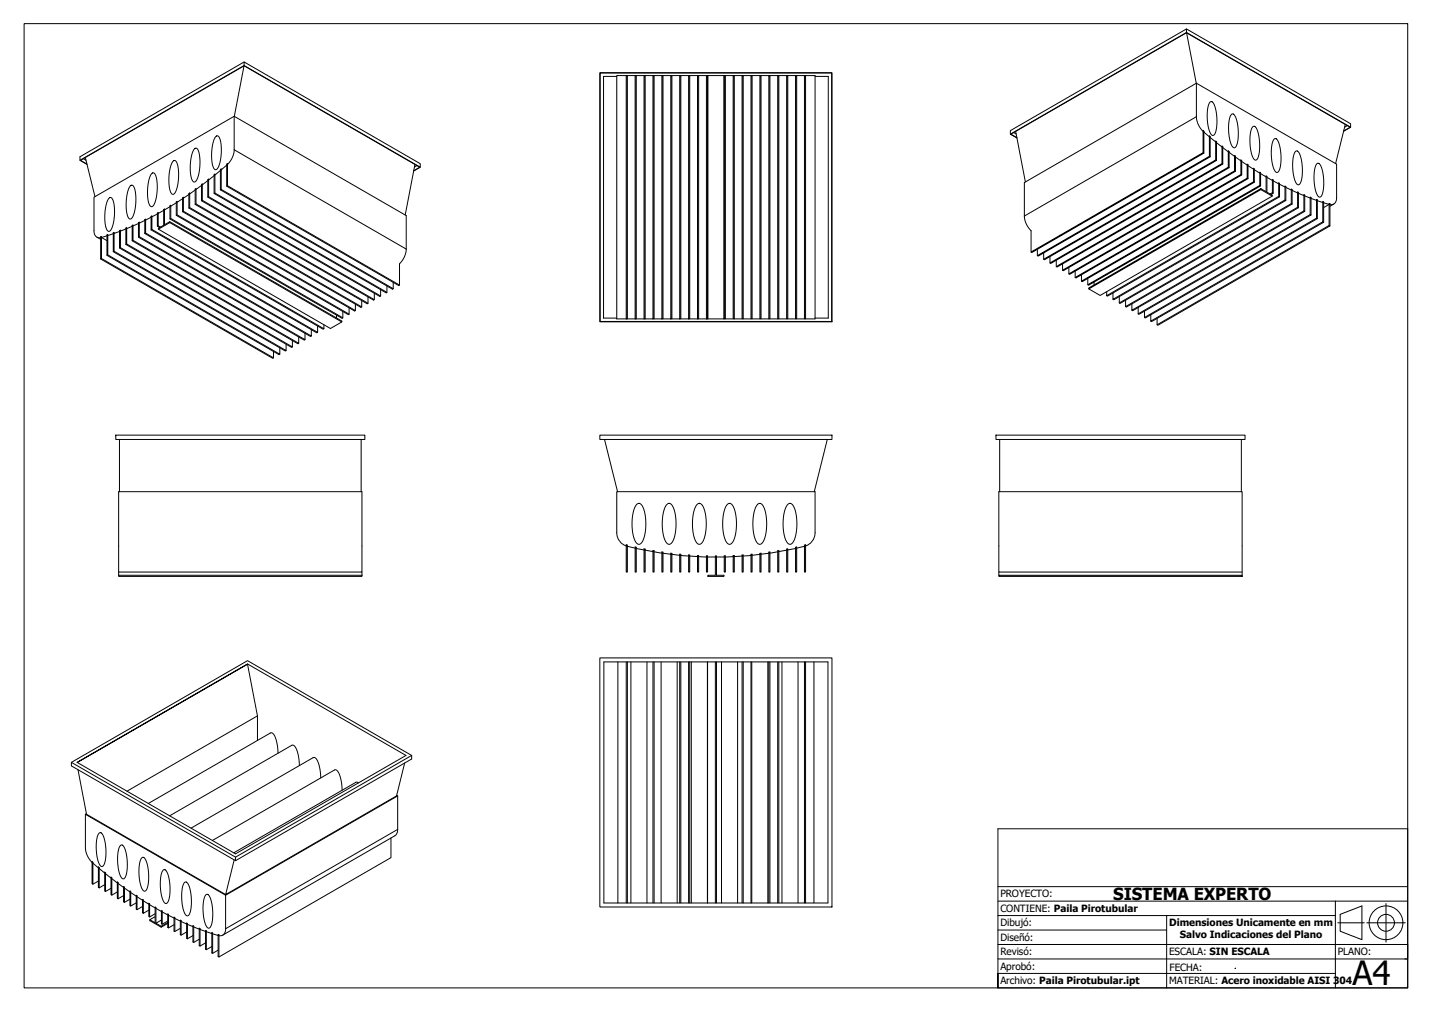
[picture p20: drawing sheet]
<svg xmlns="http://www.w3.org/2000/svg" width="297mm" height="210mm" viewBox="0 0 297 210" stroke-linecap="round" stroke-linejoin="round" font-family="sans-serif">
<defs><g id="words">
<text font-size="6.9" x="280.6" y="204.4">A4</text>
<text font-size="3.5" x="230.9" y="186.6">SISTEMA EXPERTO</text>
<g font-size="2.1">
<text x="207.5" y="186.2">PROYECTO:</text>
<text x="207.5" y="189.2">CONTIENE: Paila Pirotubular</text>
<text x="207.5" y="195.2">Diseñó:</text>
<text x="207.5" y="192.2">Dibujó:</text>
<text x="242.5" y="192.1">Dimensiones Unicamente en mm</text>
<text x="244.7" y="194.6">Salvo Indicaciones del Plano</text>
<text x="207.5" y="201.2">Aprobó:</text>
<text x="207.5" y="198.2">Revisó:</text>
<text x="242.5" y="198.2">ESCALA: SIN ESCALA</text>
<text x="242.6" y="201.4">FECHA:</text>
<text x="277.5" y="198.2">PLANO:</text>
<text x="207.5" y="204.2">Archivo: Paila Pirotubular.ipt</text>
<text x="242.5" y="204.2">MATERIAL: Acero inoxidable AISI 304</text>
</g>
</g></defs>
<!-- layer: Visible (ISO) -->
<g fill="none" stroke="#000" stroke-width=".21">
<path d="M50.6 13.7l-2 10.4v7a4.6 4.6 0 0 1-1.6 3.2 69.4 69.4 0 0 1-26.3 15 1.22 1.22 0 0 1-1.2-1.4v-7l29.1-16.8 35.7 20.6v7a4.6 4.6 0 0 1-1.4 3v4.4l-.2 .1-35.7-20.6v-4.5l.2-.2v4.6M50.6 13.6v-.7l36.6 21v.8M50.6 12.9l-34 19.6v.8M124.4 15.1h48.2v51.6h-48.2zM124.5 15.1h48v51.6h-48zM127.9 15.8h-2.7v50.2h2.7M129.9 15.7h-2v50.4h2M129.9 15.7h.2v50.4h-.2zM130.1 15.7h1.6M131.7 15.7h.3v50.4h-.3zM132 15.7h1.6M133.6 15.7h.2v50.4h-.2z"/>
<path d="M133.8 15.7h1.6M135.4 15.7h.3v50.4h-.3zM135.7 15.7h1.6M137.3 15.7h.2v50.4h-.2zM137.5 15.7h1.6M139.1 15.7h.3v50.4h-.3zM139.4 15.7h1.6M141 15.7h.2v50.4h-.2zM141.2 15.7h1.6M142.8 15.7h.3v50.4h-.3zM143.1 15.7h1.6M144.7 15.7h.2v50.4h-.2z"/>
<path d="M144.9 15.7h1.6M146.5 15.7h.3v50.4h-.3zM146.8 15.7h.1M146.8 15.7h3.4v50.4h-3.4M146.8 15.7v50.4M150.2 15.7h.1M150.2 15.7h.3v50.4h-.3zM150.5 15.7h1.6M152.1 15.7h.2v50.4h-.2zM152.3 15.7h1.6M153.9 15.7h.3v50.4h-.3zM154.2 15.7h1.6"/>
<path d="M155.8 15.7h.2v50.4h-.2zM156 15.7h1.6M157.6 15.7h.3v50.4h-.3zM157.9 15.7h1.6M159.5 15.7h.2v50.4h-.2zM159.7 15.7h1.6M161.3 15.7h.3v50.4h-.3zM161.6 15.7h1.6M163.2 15.7h.2v50.4h-.2zM163.4 15.7h1.6M165 15.7h.3v50.4h-.3zM165.3 15.7h1.6"/>
<path d="M166.9 15.7h.2v50.4h-.2zM167.1 15.7h2v50.4h-2M169.1 15.8h2.7v50.2h-2.7M246.1 6.7v-.7l-36.5 21.1v.7M246.1 6l34.1 19.7v.7M246.1 6.8l2 10.5M248.2 17.3l-35.7 20.6v6.9a4.5 4.5 0 0 0 1.4 3.1v4.4M248.2 17.3l29.1 16.8v6.9a1.2 1.2 0 0 1-1.6 1.4 70.2 70.2 0 0 1-26.7-15.8l-.6-1-.2-1.1zM17.3 32.9l.5 .3M17.7 32.7l2 8.1M18 34l-1.3-.7 33.9-19.6 36.5 21-1.3 .7M18 34.1l-1.4-.8 34-19.7 36.6 21.1-1.4 .8"/>
<path d="M27.1 38.5a.52 .52 0 0 1 .5 0 .52 .52 0 0 1 .3 .5l.3 2.1-.2 2.5a1.86 1.86 0 0 1-1.1 1.8 4.7 4.7 0 0 1-.7-3.7l.3-2zM31.4 36a.51 .51 0 0 1 .7-.1 .51 .51 0 0 1 .2 .6l.3 2.2-.2 2.3a1.89 1.89 0 0 1-1 1.9 4.6 4.6 0 0 1-.8-3.8l.3-1.6zM35.9 33.4a.52 .52 0 0 1 .6 0 .52 .52 0 0 1 .3 .5l.3 2.1-.3 2.4a1.88 1.88 0 0 1-1 1.9 4.7 4.7 0 0 1-.7-3.7l.3-2zM40.4 30.9a.52 .52 0 0 1 .5-.1 .52 .52 0 0 1 .3 .6l.3 2.2-.2 2.3a1.89 1.89 0 0 1-1.1 1.8 4.1 4.1 0 0 1-.7-3.3l.3-2.4zM44.8 28.3a.52 .52 0 0 1 .6 0 .52 .52 0 0 1 .2 .5l.3 2.1-.2 2.4a1.88 1.88 0 0 1-1 1.9 4.6 4.6 0 0 1-.8-3.8l.3-1.9zM45.7 39.4l.2-.1 35.7 20.6M45.9 39.3v-4.3l-.2 .2v4.2l35.7 20.6 .2-.1v-1.3M47 38.6l.2-.1 35.7 20.6M86.1 34.1l-2 10.5M86.5 34.3l-.5 .3M210.3 27.5l.5 .3M210.7 27.3l2 10.4"/>
<path d="M249.6 27l.1 .2v4.6l-.1-.1zM249.6 31.7l-35.7 20.6 .1 .1 35.7-20.6M250.9 28.2l.1 .1v4.2l-.1-.1zM250.9 32.4l-35.7 20.6 .1 .1 35.7-20.6M251 21.2a.56 .56 0 0 1 .6 0 .56 .56 0 0 1 .3 .5l.5 2.1v2.3a2.05 2.05 0 0 1-.8 2 3.9 3.9 0 0 1-1.2-3.2l.1-2.2zM252.2 29.3l.1 .1v3.9l-.1-.1zM252.2 33.2l-35.7 20.6 .2 .1 35.6-20.6M253.5 30.3l.1 .1v3.6l-.1-.1zM253.5 33.9l-35.7 20.6 .2 .1 35.6-20.6M254.8 31.3l.2 .1v3.4l-.2-.1zM254.8 34.7l-35.7 20.6 .2 .1 35.7-20.6M255.4 23.8a.55 .55 0 0 1 .6-.1 .55 .55 0 0 1 .3 .6l.5 1.8v2.7a1.83 1.83 0 0 1-.8 1.9 3.9 3.9 0 0 1-1.1-3.2v-2.4z"/>
<path d="M256.1 32.3l.2 .1v3.1l-.2-.1zM256.1 35.4l-35.7 20.6 .2 .1 35.7-20.6M257.4 33.2l.2 .1v3l-.2-.1zM257.4 36.2l-35.7 20.6 .2 .1 35.7-20.6M258.7 34.1l.2 .1v2.9l-.2-.1zM258.7 37l-35.7 20.6 .2 .1 35.7-20.6M259.8 26.3a.56 .56 0 0 1 .6 0 .56 .56 0 0 1 .3 .5l.5 1.9v2.6a1.81 1.81 0 0 1-.8 1.9 3.9 3.9 0 0 1-1.1-3.2l.1-2.4zM260 34.9l.2 .1v2.8l-.2-.1zM260 37.7l-35.7 20.6 .2 .1 35.7-20.6M261.3 35.7l.2 .1v2.8l-.2-.1zM261.3 38.5l-35.7 20.6 .2 .1 35.7-20.6M261.5 39.1v.2l-35.7 20.6v-.2l35.7-20.6 1.1 .7v-3.3l.2 .1v3.3l1.1 .6v.2l-35.7 20.6-2.4-1.4"/>
<path d="M261.5 39.3l2.4 1.4M263.9 40l.2 .1-.5 .2M264.3 28.9a.55 .55 0 0 1 .6-.1 .55 .55 0 0 1 .2 .6l.5 2 .1 2.3a2.07 2.07 0 0 1-.8 2.1 3.9 3.9 0 0 1-1.2-3.2l.1-2.2zM268.7 31.4a.56 .56 0 0 1 .6 0 .56 .56 0 0 1 .3 .5l.5 1.9v2.7a1.8 1.8 0 0 1-.8 1.8 3.4 3.4 0 0 1-1.1-2.8v-2.4l.2-1.1zM273.1 34a.56 .56 0 0 1 .6 0 .56 .56 0 0 1 .3 .5l.5 2 .1 2.3a2.07 2.07 0 0 1-.9 2.1 3.9 3.9 0 0 1-1.1-3.2v-2.2zM278.7 27.2l1.5-.8-34.1-19.7-36.5 21.1 1.3 .8M278.7 27.2l1.4-.8-34-19.6-36.4 21 1.2 .8M279.1 25.8l-2.1 8.1M279.5 26.1l-.6 .3M20.1 49.2l.8 .4M20.9 49.1h.2v4.5l-.2 .1zM20.9 53.7l35.7 20.6 .1-.1"/>
<path d="M21.1 53.6l35.6 20.6v-1.3M22.2 48.7h.2v4.2l-.2 .1zM22.2 53l35.7 20.6 .1-.1M22.4 52.9l35.6 20.6v-1.3M22.6 41.1a.52 .52 0 0 1 .6 0 .52 .52 0 0 1 .3 .5l.3 2-.2 2.5a1.9 1.9 0 0 1-1.1 1.9 4.6 4.6 0 0 1-.7-3.8l.3-1.9zM23.5 48.3l.2-.1v3.9l-.2 .1zM23.5 52.2l35.7 20.6 .1-.1M23.7 52.1l35.6 20.6v-1.3M24.8 47.8l.2-.1v3.7h-.2zM24.8 51.4l35.7 20.7 .2-.1M25 51.4l35.7 20.6v-1.4M26.1 47.3l.2-.1v3.4l-.2 .1z"/>
<path d="M26.1 50.7l35.7 20.6 .2-.1M26.3 50.6l35.7 20.6v-1.3M27.4 46.8l.2-.1v3.1l-.2 .1zM27.4 49.9l35.7 20.6h.2M27.6 49.8l35.7 20.7v-1.4M28.7 46.2l.2-.1v3l-.2 .1zM28.7 49.2l35.7 20.6 .2-.1M28.9 49.1l35.7 20.6v-1.3M30 45.5h.2v2.8l-.2 .1zM30 48.4l35.7 20.6 .2-.1M30.2 48.3l35.7 20.6v-1.3M31.3 44.9l.2-.1v2.8l-.2 .1z"/>
<path d="M31.3 47.7l35.7 20.6 .2-.1M31.5 47.6l35.7 20.6v-.8M32.6 44.2l.2-.1v2.7l-.2 .1zM32.6 46.9l.5 .3M32.8 46.8l.5 .3M35.2 46v.2l35.7 20.6v-.2l-35.7-20.6-1.1 .6v-3.2h-.1v3.3l-1.1 .6v.2l35.6 20.6 2.4-1.3M35.2 46.2l-2.3 1.3M35.3 45.4l.1-.1 35.7 20.6M35.4 45.3v-2.7l-.1 .1v2.7l35.6 20.6 .2-.1v-1.3M36.6 44.7l.1-.1 35.7 20.6M36.7 44.6v-2.8l-.1 .1v2.8l35.7 20.6 .1-.1v-1.4M37.9 43.9l.1-.1 35.7 20.6"/>
<path d="M38 43.8v-2.9l-.1 .1v2.9l35.7 20.6 .1-.1v-1.3M39.2 43.2l.1-.1 35.7 20.6M39.3 43.1v-3.1l-.1 .1v3.1l35.7 20.6 .1-.1v-1.4M40.5 42.4l.2-.1 35.6 20.6M40.7 42.3v-3.2l-.2 .1v3.2l35.7 20.6 .1-.1v-1.3M41.8 41.6l.2-.1 35.6 20.6M42 41.5v-3.4l-.2 .2v3.3l35.7 20.6 .1-.1v-1.3M43.1 40.9l.2-.1 35.7 20.6M43.3 40.8v-3.7l-.2 .2v3.6l35.7 20.6 .2-.1v-1.3M44.4 40.1l.2-.1 35.7 20.6M44.6 40v-3.9l-.2 .1v3.9l35.7 20.6 .2-.1v-1.3M215.2 51.7v1.3"/>
<path d="M216.5 52.5v1.3M217.8 53.2v1.3M219.1 54v1.3M220.4 54.7v1.3M221.7 55.5v1.3M223 56.2v1.4M224.3 57v1.3M225.6 57.7v1.4M226.9 58.5v.6M264.1 40.1v-2.8l-.2-.1v2.8l-.4 .2M265.2 40.7l.2 .1-35.7 20.6-.1-.1M265.4 40.8v-2.8l-.2-.1v2.8l-35.6 20.6v-.8"/>
<path d="M266.5 41.5l.2 .1-35.7 20.6-.1-.1M266.7 41.6v-2.9l-.2-.1v2.9l-35.6 20.6v-1.3M267.9 42.2l.1 .1-35.7 20.6-.1-.1M268 42.3v-3l-.1-.1v3l-35.7 20.6v-1.3M269.2 43l.1 .1-35.7 20.6-.1-.1M269.3 43.1v-3.2l-.1-.1v3.2l-35.7 20.6v-1.3M270.5 43.7l.1 .1-35.7 20.6h-.1M270.6 43.8v-3.4h-.1v3.3l-35.7 20.7v-1.4M271.8 44.5l.1 .1-35.6 20.6-.2-.1M271.9 44.6v-3.6l-.1-.1v3.6l-35.7 20.6v-1.3M273.1 45.3h.2l-35.7 20.7-.2-.1M273.3 45.3v-3.9h-.2v3.9l-35.7 20.6v-1.4"/>
<path d="M274.4 46l.2 .1-35.7 20.6-.2-.1M274.6 46.1v-4.2l-.2-.1v4.2l-35.7 20.6v-1.3M275.7 46.8l.2 .1-35.7 20.6-.2-.1M275.9 46.9v-4.7h-.2v4.6l-35.7 20.6v-1.4M276.7 42.3l-.8 .5M69.8 65.4v.6M130.1 66.1h1.6M132 66.1h1.6M133.8 66.1h1.6M135.7 66.1h1.6M137.5 66.1h1.6M139.4 66.1h1.6"/>
<path d="M141.2 66.1h1.6M143.1 66.1h1.6M144.9 66.1h1.6M146.8 66.1h.1M150.2 66.1h.1M150.5 66.1h1.6M152.3 66.1h1.6M154.2 66.1h1.6M156 66.1h1.6M157.9 66.1h1.6M159.7 66.1h1.6M161.6 66.1h1.6"/>
<path d="M163.4 66.1h1.6M165.3 66.1h1.6M24 90.3h51.7v.9h-51.7zM24.8 91.2v10.8M74.9 91.2v10.8M124.4 90.3h48.2v.9h-48.2zM125.4 91.2l2.7 10.8M171.6 91.2l-2.7 10.8M206.6 90.3h51.7v.9h-51.7zM207.4 91.2v10.8M257.5 91.2v10.8M24.6 102h50.5v16.7h-50.5z"/>
<path d="M24.6 118.7v.6h50.5M24.6 119.3v.3h50.5v-.3M75.1 118.7v.6M127.9 102h41.2v8.5a2.89 2.89 0 0 1-2.2 2.8 75.5 75.5 0 0 1-37.3-.2 2.9 2.9 0 0 1-1.7-2.6zM129.9 113l.2 .1v5.6h-.2zM131.7 113.5h.3v5.2h-.3v-5.2M132.1 104.6a.76 .76 0 0 1 .8-.1 .76 .76 0 0 1 .5 .7 9.4 9.4 0 0 1-.4 7.4 .74 .74 0 0 1-.8 .3 .74 .74 0 0 1-.5-.7 9.5 9.5 0 0 1 .3-7.5zM133.8 113.9l-.2-.1v4.9h.2v-4.8M135.4 114.2h.3v4.5h-.3zM137.3 114.5h.2v4.2h-.2zM138.3 104.6a.76 .76 0 0 1 .9-.1 .76 .76 0 0 1 .4 .7 9.4 9.4 0 0 1-.3 7.4 .73 .73 0 0 1-.8 .3 .73 .73 0 0 1-.5-.7 9.5 9.5 0 0 1 .3-7.5zM139.4 114.8v3.9h-.3v-4l.3 .1"/>
<path d="M141 114.9l.2 .1v3.7h-.2zM142.8 115.1h.3v3.6h-.3zM144.6 104.6a.77 .77 0 0 1 .8-.1 .77 .77 0 0 1 .5 .7 9.4 9.4 0 0 1-.3 7.4 .74 .74 0 0 1-.8 .3 .74 .74 0 0 1-.5-.7 9.5 9.5 0 0 1 .2-7.5zM144.9 115.2v3.5h-.2v-3.5h.2M146.5 115.3v3.4h.3l-.1-3.4h-.2M148.4 115.3h.2v4h1.6v.3h-3.4v-.3h1.6zM150.2 115.3h.2l.1 3.4h-.3zM150.9 104.6a.76 .76 0 0 1 .8-.1 .76 .76 0 0 1 .5 .7 9.4 9.4 0 0 1-.4 7.4 .74 .74 0 0 1-.8 .3 .74 .74 0 0 1-.5-.7 9.5 9.5 0 0 1 .3-7.5zM152.1 115.2v3.5h.2v-3.5h-.2M153.9 115.1h.2l.1 3.6h-.3zM155.8 115l.2-.1v3.8h-.2zM157.1 104.6a.76 .76 0 0 1 .9-.1 .76 .76 0 0 1 .4 .7 9.4 9.4 0 0 1-.3 7.4 .74 .74 0 0 1-.8 .3 .74 .74 0 0 1-.5-.7 9.5 9.5 0 0 1 .3-7.5z"/>
<path d="M157.6 114.8v3.9h.3l-.1-4-.2 .1M159.7 114.5v4.2h-.2v-4.2h.2M161.3 114.2h.2l.1 4.5h-.3zM163.2 113.9v4.8h.2v-4.9l-.2 .1M163.4 104.6a.76 .76 0 0 1 .8-.1 .76 .76 0 0 1 .5 .7 9.4 9.4 0 0 1-.3 7.4 .73 .73 0 0 1-.8 .3 .73 .73 0 0 1-.5-.7 9.5 9.5 0 0 1 .2-7.5zM165.3 113.5v5.2h-.3v-5.2h.2M166.9 113.1l.2-.1v5.7h-.2zM207.2 119.3h50.5v.3h-50.5zM207.2 118.7v.6M257.7 118.7h-50.5v-16.7h50.5v17.3M51.3 137.7l32.9 19-35.3 20.4-32.9-19 35.3-20.4-35.3 20.5M51.3 137.8l2.1 10.7v5.1"/>
<path d="M124.4 136.5h48.2v51.6h-48.2zM125.3 137.3h46.4v50h-46.4zM128.2 137.3v50M129.9 137.3v50M130.1 137.3v50M130.9 137.3v50M134.2 137.3v50M135.4 137.3v50M135.7 137.3v50M137.1 137.3v50M140.5 137.3v50M141 137.3v50"/>
<path d="M141.2 137.3v50M142.8 137.3v50M143.1 137.3v50M143.4 137.3v50M146.7 137.3v50M148.4 137.3v50M148.6 137.3v50M149.7 137.3v50M153 137.3v50M153.9 137.3v50M154.2 137.3v50M155.8 137.3v50"/>
<path d="M155.9 137.3v50M159.3 137.3v50M159.5 137.3v50M159.7 137.3v50M161.3 137.3v50M161.6 137.3v50M162.2 137.3v50M165.5 137.3v50M166.9 137.3v50M167.1 137.3v50M168.8 137.3v50M14.8 158.1l36.5-21.1 34.1 19.7v.7l-36.5 21.1-34.1-19.6z"/>
<path d="M14.8 158.1l34.1 19.7M16.2 159.6l1.7 9.3 28.9 16.7M53.4 148.5l-27.1 15.6M57.7 156.2l-.3-2.1a2.41 2.41 0 0 0-1.1-2.1l-25.5 14.7M62.1 158.8l-.2-2.2a2.41 2.41 0 0 0-1.2-2.1l-25.5 14.7M83.9 158.3l-1.6 6.8-35.5 20.5 1.8-7.2M85.4 156.7l-36.5 21.1v.7M17.7 168.9v6.9a4.6 4.6 0 0 0 1.6 3.2 69.3 69.3 0 0 0 26.3 15.1 1.22 1.22 0 0 0 1.2-1.5v-6.9M17.7 168.9l29.1 16.8M17.9 168.8l-.2 .1M19.1 178.7l.2 .1v4.6l-.2-.1zM20.4 179.8l.2 .2v4.2l-.2-.1z"/>
<path d="M20.5 172.8a.56 .56 0 0 1 .6 0 .56 .56 0 0 1 .3 .5l.5 2.1v2.5a1.81 1.81 0 0 1-.8 1.8 3.8 3.8 0 0 1-1.1-3.1v-2.3zM25 175.3a.65 .65 0 0 1 .9 .7l.5 2.1v2.3a1.82 1.82 0 0 1-.9 1.9 3.9 3.9 0 0 1-1.1-3.2v-1.9a3.1 3.1 0 0 1 .6-1.9zM29.4 177.9a.56 .56 0 0 1 .6 0 .56 .56 0 0 1 .3 .5l.5 2.1v2.5a1.81 1.81 0 0 1-.8 1.8 3.9 3.9 0 0 1-1.1-3.1v-2.3l.2-.8zM66.5 161.4l-.2-2.2a2.43 2.43 0 0 0-1.2-2.1l-25.5 14.7M71 163.9l-.3-2.1a2.41 2.41 0 0 0-1.1-2.1l-25.5 14.6M74.4 162.4l-.6-.1-25.3 14.6M81.1 173.8v4.1l-35.7 20.6-.2-.1v-4.6l.2 .1v4.6M82.3 165l.2 .1v7.1l-.2 .6-.3 .5-35.8 20.7M82.5 165.1l-35.7 20.6M20.4 182.7l-1.1 .7M21.7 180.9l.2 .1v3.9l-.2-.1zM21.7 183.5l-1.1 .7"/>
<path d="M23 181.9l.2 .2v3.6l-.2-.1zM23 184.2l-1.1 .7M24.3 182.9l.2 .1v3.4l-.2-.1zM24.3 185l-1.1 .7M25.6 183.9l.2 .1v3.2l-.2-.1zM25.6 185.8l-1.1 .6M27 184.8l.1 .1v3l-.1-.1zM27 186.5l-1.2 .7M28.3 185.7l.1 .1v2.9l-.1-.1zM28.3 187.3l-1.2 .6M29.6 186.5l.1 .1v2.8l-.1-.1zM29.6 188l-1.2 .7"/>
<path d="M30.9 187.3l.1 .2v2.7l-.1-.1zM30.9 188.8l-1.2 .6M31.1 190.8v.2l2.3 1.3M32.2 190.1l-1.1 .7 1.1 .6v-3.3l.1 .1v3.3M32.2 189.5l-1.2 .7M33.5 190.8l-1.2 .7 1.1 .6 1.4-.8M33.8 180.5a.56 .56 0 0 1 .6 0 .56 .56 0 0 1 .3 .5l.5 2.1v2.4a1.85 1.85 0 0 1-.8 1.9 3.9 3.9 0 0 1-1.1-3.2l.1-2.4zM34.8 191l-1.2 .7-.1-.1v-2.7l.1 .1v2.7M34.8 191.5l-1.4 .8v-.2M36.1 191.8l-1.1 .7-.2-.1v-2.8l.2 .1v2.8M37.4 192.6l-1.1 .6-.2-.1v-2.9l.2 .1v2.9M38.3 183.1a.56 .56 0 0 1 .6-.1 .56 .56 0 0 1 .2 .6l.5 1.8 .1 2.7a1.82 1.82 0 0 1-.9 1.9 3.9 3.9 0 0 1-1.1-3.2l.1-2.4z"/>
<path d="M38.7 193.3l-1.1 .7-.2-.1v-3h.2v3.1M40 194.1l-1.1 .6-.2-.1v-3.1h.2v3.2M41.3 194.8l-1.1 .7-.2-.1v-3.4l.2 .1v3.4M42.6 195.6l-1.1 .6-.2-.1v-3.6l.2 .1v3.6M42.7 185.6a.56 .56 0 0 1 .6 0 .56 .56 0 0 1 .3 .5l.5 2.1v2.3a2.07 2.07 0 0 1-.8 2 3.9 3.9 0 0 1-1.2-3.2l.1-2.2zM43.9 196.3l-1.1 .7-.2-.1v-3.9l.2 .1v3.9M45.2 197.1l-1.1 .6-.2-.1v-4.2l.2 .1v4.2"/>
</g>
<!-- layer: Visible fina (ISO) -->
<path d="M47 34.3h.1M48.6 31.1l35.7 20.6M248.2 24.2l-35.7 20.6M249.7 27.4h.1M21.1 49.3l1.1 .6M275.7 42.4l-1.1 .7M82.5 172l-35.7 20.6" fill="none" stroke="#000" stroke-width=".21"/>
<!-- layer: Borde (ISO) -->
<path d="M5 4.9h287v200h-287z" fill="none" stroke="#000" stroke-width=".21"/>
<g fill="none" stroke="#000" stroke-width=".21">
<path d="M207 189.9v-18h85v33h-85M207 192.9h35M207 195.9h85M207 198.9h85M207 183.9h85M207 186.9h85M242 189.9h-35v15v-3h70M242 189.9v15M242 189.9h35M277 186.9v18M277.5 191.4h5.5M278 189.7l4.5-1.8v7l-4.5-1.7z"/>
<path d="M283.5 191.4h8M287.5 187.4v8"/>
<circle cx="287.5" cy="191.4" r="3.5"/>
<circle cx="287.5" cy="191.4" r="1.75"/>
</g>
<!-- layer: 0 -->
<path d="M256.2 200.8h.1" fill="none" stroke="#000" stroke-width=".21"/>
<path d="M291.4 198.9h.6" fill="none" stroke="#000" stroke-width=".21"/>
<use href="#words"/>
</svg>
